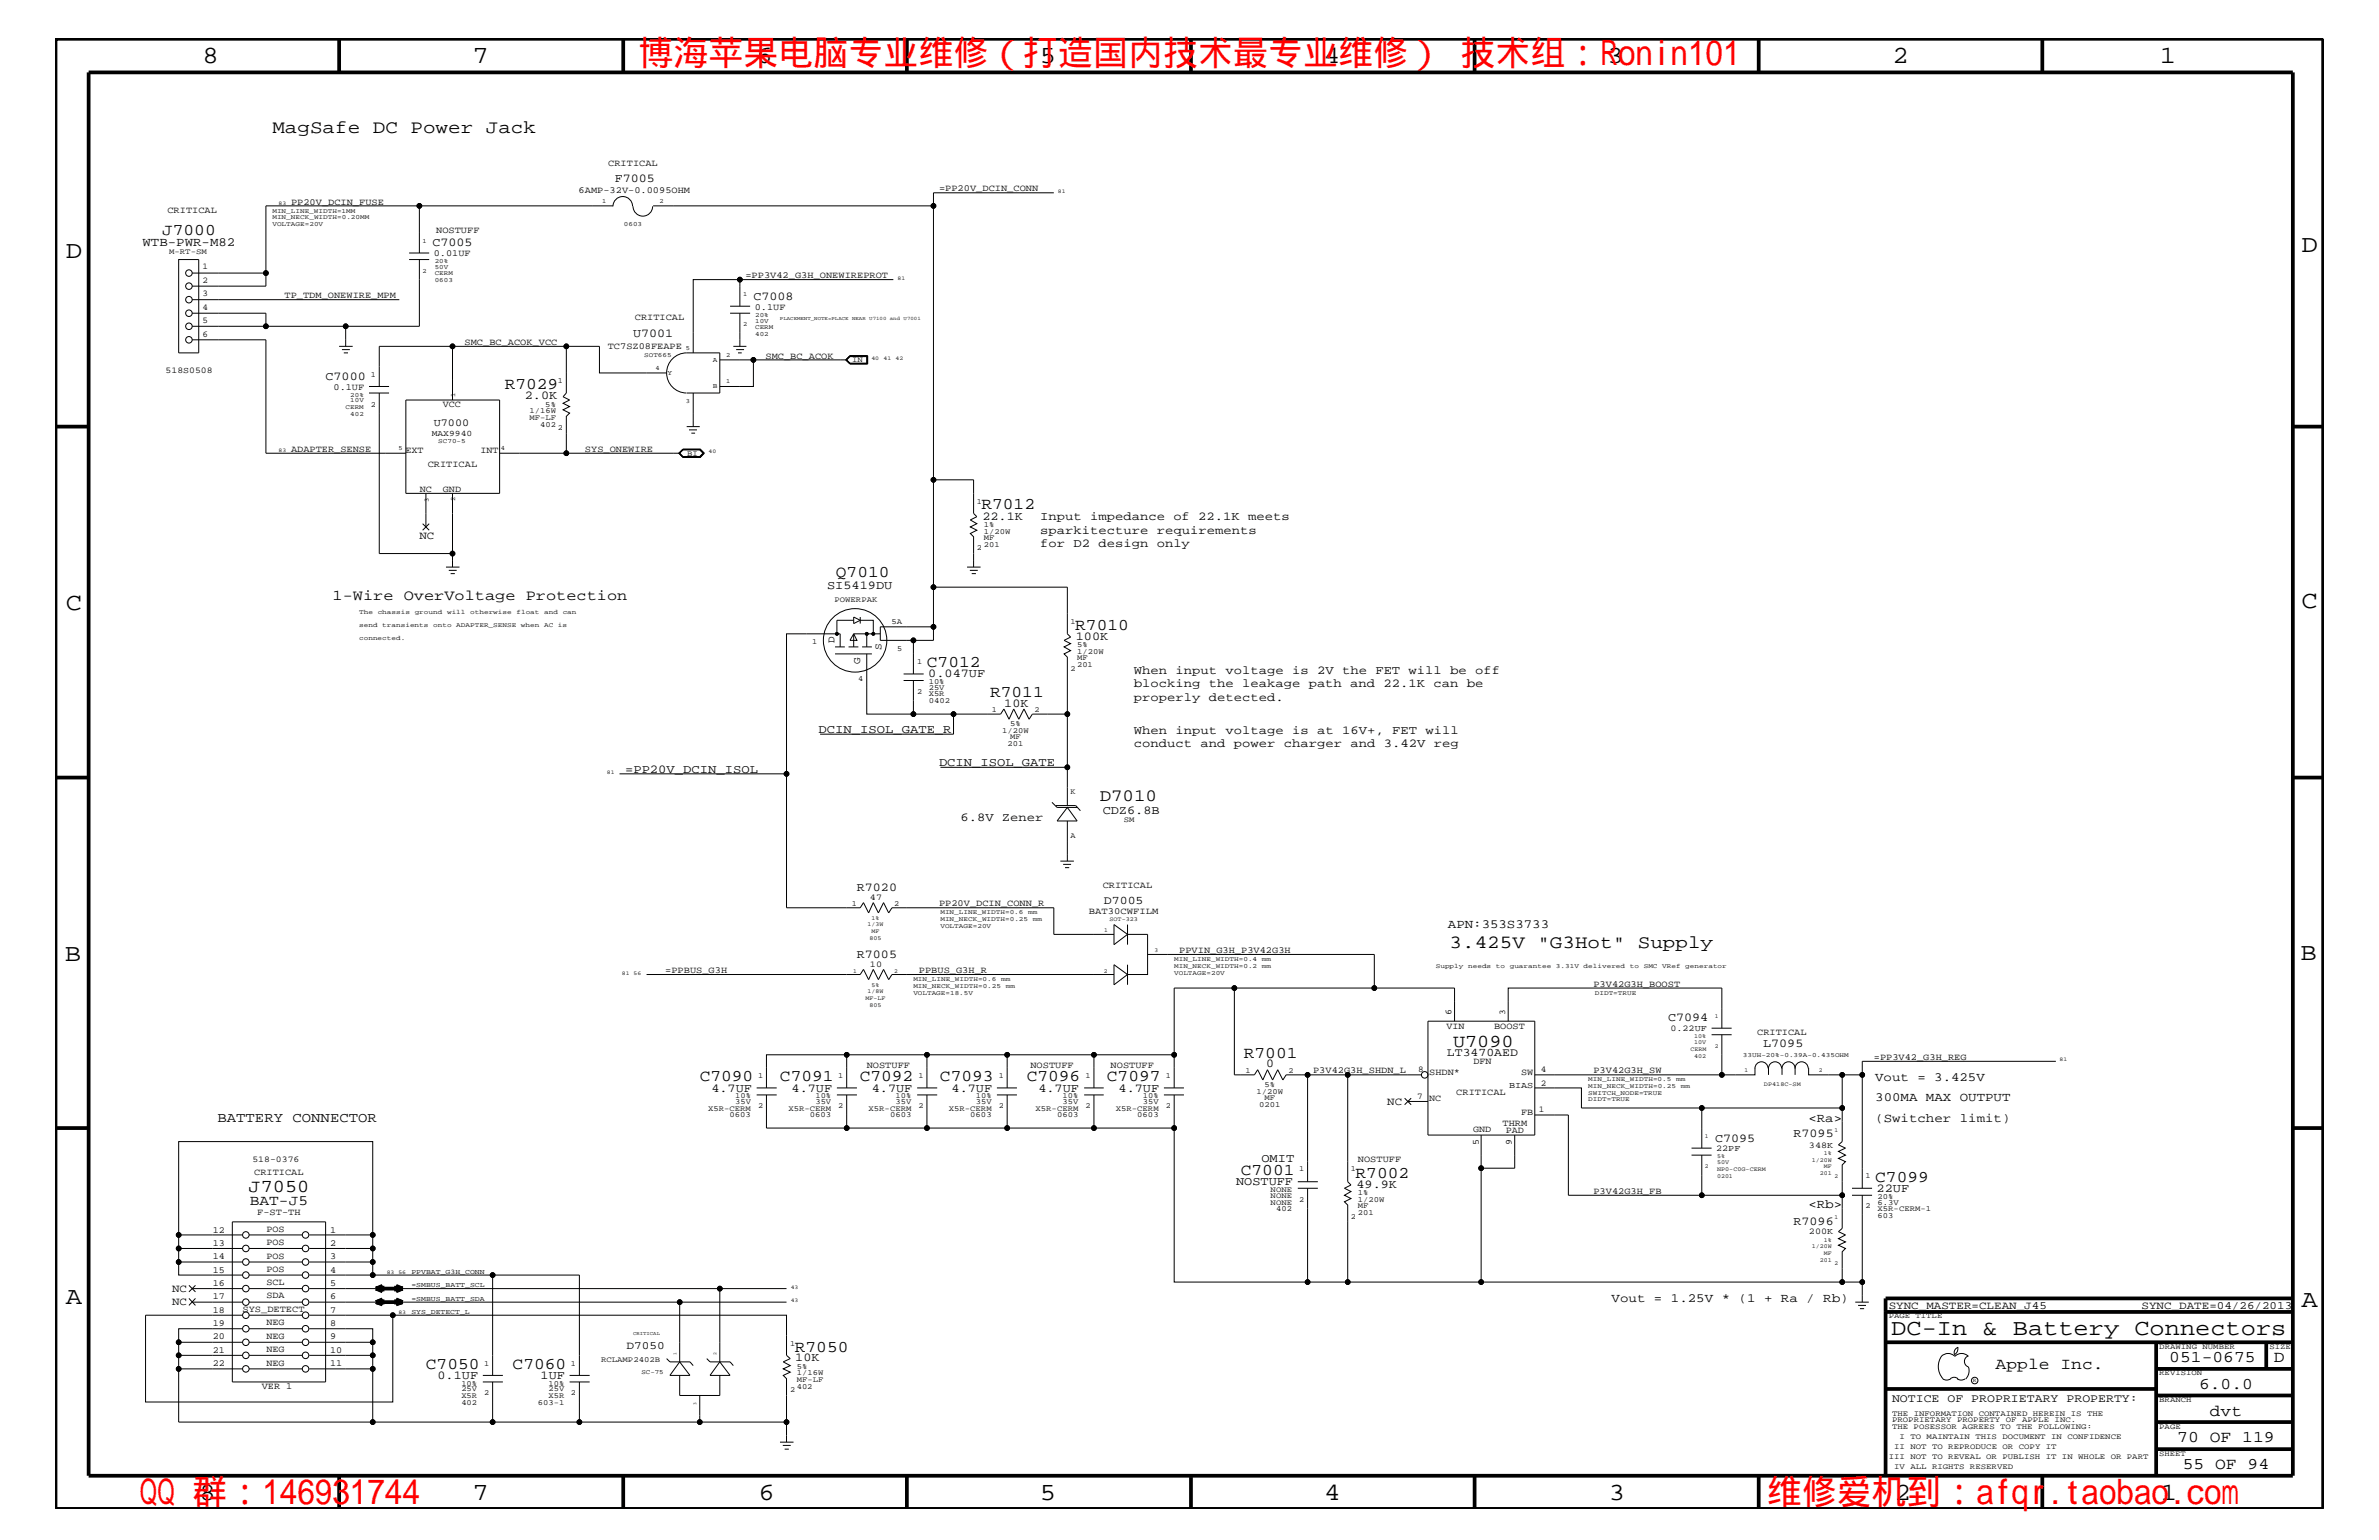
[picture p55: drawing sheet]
<svg xmlns="http://www.w3.org/2000/svg" width="432mm" height="279mm" viewBox="0 0 432 279" stroke-linecap="round" stroke-linejoin="round" font-family="sans-serif">
<defs><g id="words">
<g font-size="6.3" fill="#f00">
<text x="115.9" y="11.9">博海苹果电脑专业维修（打造国内技术最专业维修） 技术组：Ronin101</text>
<text x="25.4" y="272.9">QQ 群：146931744</text>
<text x="320.7" y="272.9">维修爱机到：afqr.taobao.com</text>
</g>
<g font-size="4.5">
<text x="36.7" y="11.5">8</text>
<text x="85.8" y="11.5">7</text>
<text x="137.3" y="11.5">6</text>
<text x="188.7" y="11.5">5</text>
<text x="240.3" y="11.5">4</text>
<text x="291.8" y="11.5">3</text>
<text x="343.5" y="11.5">2</text>
<text x="392" y="11.5">1</text>
<text x="11.9" y="46.8">D</text>
<text x="417.7" y="45.7">D</text>
<text x="11.9" y="110.6">C</text>
<text x="417.7" y="110.3">C</text>
<text x="11.8" y="174.3">B</text>
<text x="417.6" y="174.2">B</text>
<text x="11.9" y="236.7">A</text>
<text x="417.7" y="237.1">A</text>
<text x="36.2" y="272.1">8</text>
<text x="85.8" y="272.1">7</text>
<text x="137.7" y="272.1">6</text>
<text x="188.7" y="272.1">5</text>
<text x="240.4" y="272.1">4</text>
<text x="292" y="272.1">3</text>
<text x="343.9" y="272.1">2</text>
<text x="392.2" y="272.1">1</text>
</g>
<text font-size="4.1" x="343.3" y="242.3">DC-In &amp; Battery Connectors</text>
<g font-size="3.4">
<text x="49.4" y="24.1">MagSafe DC Power Jack</text>
<text x="263.1" y="172">3.425V &quot;G3Hot&quot; Supply</text>
</g>
<g font-size="3.3">
<text x="263.7" y="189.9">U7090</text>
<text x="45.1" y="216.2">J7050</text>
</g>
<text font-size="3.1" x="199.6" y="145.4">D7010</text>
<g font-size="3">
<text x="29.4" y="42.7">J7000</text>
<text x="91.6" y="70.6">R7029</text>
<text x="178.1" y="92.4">R7012</text>
<text x="151.7" y="104.7">Q7010</text>
<text x="195.2" y="114.2">R7010</text>
<text x="168.2" y="121">C7012</text>
<text x="179.7" y="126.5">R7011</text>
<text x="225.8" y="192">R7001</text>
<text x="127" y="196.2">C7090</text>
<text x="141.6" y="196.2">C7091</text>
<text x="156" y="196.2">C7092</text>
<text x="170.6" y="196.2">C7093</text>
<text x="186.4" y="196.2">C7096</text>
<text x="200.9" y="196.2">C7097</text>
<text x="225.2" y="213.2">C7001</text>
<text x="246" y="213.6">R7002</text>
<text x="340.4" y="214.4">C7099</text>
<text x="144.3" y="245.2">R7050</text>
<text x="77.3" y="248.4">C7050</text>
<text x="93" y="248.4">C7060</text>
<text x="362.2" y="248.4">Apple Inc.</text>
<text x="393.7" y="247.1">051-0675</text>
<text x="399.2" y="252">6.0.0</text>
<text x="412.7" y="247.1">D</text>
<text x="401.1" y="256.8">dvt</text>
<text x="395.2" y="261.6">70 OF 119</text>
<text x="396.2" y="266.6">55 OF 94</text>
</g>
<text font-size="2.7" x="60.4" y="108.9">1-Wire OverVoltage Protection</text>
<text font-size="2.6" x="45.3" y="218.6">BAT-J5</text>
<text font-size="2.5" x="39.5" y="203.5">BATTERY CONNECTOR</text>
<g font-size="2.3">
<text x="25.9" y="44.6">WTB-PWR-M82</text>
<text x="262.8" y="168.3">APN:353S3733</text>
<text x="340.4" y="196.2">Vout = 3.425V</text>
<text x="328.3" y="203.5">&lt;Ra&gt;</text>
<text x="340.4" y="199.8">300MA MAX OUTPUT</text>
<text x="340.4" y="203.5">(Switcher limit)</text>
<text x="328.3" y="219.2">&lt;Rb&gt;</text>
<text x="292.5" y="236.2">Vout = 1.25V * (1 + Ra / Rb)</text>
</g>
<g font-size="2.2">
<text x="111.6" y="33">F7005</text>
<text x="78.5" y="44.6">C7005</text>
<text x="136.7" y="54.4">C7008</text>
<text x="114.9" y="61.1">U7001</text>
<text x="59.1" y="68.9">C7000</text>
<text x="95.2" y="72.4">2.0K</text>
<text x="178.3" y="94.3">22.1K</text>
<text x="188.8" y="94.3">Input impedance of 22.1K meets</text>
<text x="188.8" y="99.3">for D2 design only</text>
<text x="188.8" y="96.8">sparkitecture requirements</text>
<text x="150.1" y="106.9">SI5419DU</text>
<text x="195.2" y="116.1">100K</text>
<text x="168.5" y="122.9">0.047UF</text>
<text x="205.8" y="122.3">When input voltage is 2V the FET will be off</text>
<text x="205.8" y="124.7">blocking the leakage path and 22.1K can be</text>
<text x="182.3" y="128.2">10K</text>
<text x="205.8" y="127.1">properly detected.</text>
<text x="148.6" y="133">DCIN_ISOL_GATE_R</text>
<text x="205.8" y="133.2">When input voltage is at 16V+, FET will</text>
<text x="205.8" y="135.6">conduct and power charger and 3.42V reg</text>
<text x="113.5" y="140.2">=PP20V_DCIN_ISOL</text>
<text x="170.4" y="139">DCIN_ISOL_GATE</text>
<text x="174.3" y="149">6.8V Zener</text>
<text x="200.2" y="147.7">CDZ6.8B</text>
<text x="155.5" y="161.7">R7020</text>
<text x="155.5" y="173.8">R7005</text>
<text x="302.8" y="185.3">C7094</text>
<text x="320" y="190">L7095</text>
<text x="229.8" y="193.7">0</text>
<text x="129.1" y="198.1">4.7UF</text>
<text x="143.7" y="198.1">4.7UF</text>
<text x="158.2" y="198.1">4.7UF</text>
<text x="172.7" y="198.1">4.7UF</text>
<text x="188.5" y="198.1">4.7UF</text>
<text x="203" y="198.1">4.7UF</text>
<text x="311.3" y="207.1">C7095</text>
<text x="325.5" y="206.4">R7095</text>
<text x="224.4" y="215">NOSTUFF</text>
<text x="228.9" y="210.8">OMIT</text>
<text x="246.2" y="215.5">49.9K</text>
<text x="340.6" y="216.2">22UF</text>
<text x="325.5" y="222.2">R7096</text>
<text x="79.4" y="250.1">0.1UF</text>
<text x="98.1" y="250.1">1UF</text>
<text x="144.4" y="247">10K</text>
</g>
<g font-size="2.1">
<text x="200.4" y="163.9">D7005</text>
<text x="262.6" y="191.6">LT3470AED</text>
<text x="343.4" y="254.4">NOTICE OF PROPRIETARY PROPERTY:</text>
</g>
<g font-size="2">
<text x="76.1" y="97.7">NC</text>
<text x="251.8" y="200.4">NC</text>
<text x="31.2" y="234.4">NC</text>
<text x="31.2" y="236.8">NC</text>
<text x="342.8" y="237.4">SYNC_MASTER=CLEAN_J45</text>
<text x="388.7" y="237.4">SYNC_DATE=04/26/2013</text>
<text x="113.7" y="244.7">D7050</text>
</g>
<g font-size="1.9">
<text x="78.7" y="77.3">U7000</text>
<text x="151.5" y="116.7" transform="rotate(-90 151.5 116.7)">D</text>
<text x="160" y="117.9" transform="rotate(-90 160 117.9)">S</text>
<text x="156.1" y="120.4" transform="rotate(-90 156.1 120.4)">G</text>
</g>
<g font-size="1.7">
<text x="105" y="35">6AMP-32V-0.0095OHM</text>
<text x="110.4" y="30.2">CRITICAL</text>
<text x="170.4" y="34.7">=PP20V_DCIN_CONN</text>
<text x="30.4" y="38.6">CRITICAL</text>
<text x="52.8" y="37.2">PP20V_DCIN_FUSE</text>
<text x="78.7" y="46.5">0.01UF</text>
<text x="79.2" y="42.3">NOSTUFF</text>
<text x="135.3" y="50.5">=PP3V42_G3H_ONEWIREPROT</text>
<text x="51.6" y="54.1">TP_TDM_ONEWIRE_MPM</text>
<text x="115.2" y="58">CRITICAL</text>
<text x="137" y="56.2">0.1UF</text>
<text x="84.3" y="62.6">SMC_BC_ACOK_VCC</text>
<text x="110.3" y="63.4">TC7SZ08FEAPE</text>
<text x="138.9" y="65.1">SMC_BC_ACOK</text>
<text x="60.5" y="70.7">0.1UF</text>
<text x="80.3" y="73.8">VCC</text>
<text x="52.8" y="82">ADAPTER_SENSE</text>
<text x="73.6" y="82.2">EXT</text>
<text x="87.2" y="82.2">INT</text>
<text x="106.2" y="82">SYS_ONEWIRE</text>
<text x="76.2" y="89.3">NC</text>
<text x="77.6" y="84.7">CRITICAL</text>
<text x="80.4" y="89.4">GND</text>
<text x="200.2" y="161.1">CRITICAL</text>
<text x="170.4" y="164.5">PP20V_DCIN_CONN_R</text>
<text x="197.7" y="165.8">BAT30CWFILM</text>
<text x="214" y="172.9">PPVIN_G3H_P3V42G3H</text>
<text x="120.7" y="176.6">=PPBUS_G3H</text>
<text x="166.8" y="176.6">PPBUS_G3H_R</text>
<text x="289.2" y="179">P3V42G3H_BOOST</text>
<text x="263.5" y="184.2" transform="rotate(-90 263.5 184.2)">6</text>
<text x="262.6" y="186.7">VIN</text>
<text x="271.2" y="186.7">BOOST</text>
<text x="318.9" y="187.7">CRITICAL</text>
<text x="157.3" y="193.7">NOSTUFF</text>
<text x="187" y="193.7">NOSTUFF</text>
<text x="201.6" y="193.7">NOSTUFF</text>
<text x="238.3" y="194.8">P3V42G3H_SHDN_L</text>
<text x="259.4" y="195">SHDN*</text>
<text x="267.4" y="193.1">DFN</text>
<text x="276.1" y="195">SW</text>
<text x="289.2" y="194.8">P3V42G3H_SW</text>
<text x="340.1" y="192.3">=PP3V42_G3H_REG</text>
<text x="259.4" y="199.8">NC</text>
<text x="264.3" y="198.7">CRITICAL</text>
<text x="276.1" y="202.3">FB</text>
<text x="267.4" y="205.4">GND</text>
<text x="268.4" y="207.7" transform="rotate(-90 268.4 207.7)">5</text>
<text x="272.7" y="204.3">THRM</text>
<text x="273.3" y="205.5">PAD</text>
<text x="274.4" y="207.7" transform="rotate(-90 274.4 207.7)">9</text>
<text x="46.1" y="213.2">CRITICAL</text>
<text x="246.5" y="210.8">NOSTUFF</text>
<text x="46.7" y="220.4">F-ST-TH</text>
<text x="289.2" y="216.6">P3V42G3H_FB</text>
<text x="38.6" y="223.6">12</text>
<text x="38.6" y="226">13</text>
<text x="48.3" y="225.9">POS</text>
<text x="48.3" y="223.5">POS</text>
<text x="59.9" y="223.6">1</text>
<text x="59.9" y="226">2</text>
<text x="38.6" y="228.5">14</text>
<text x="38.6" y="230.9">15</text>
<text x="38.6" y="233.3">16</text>
<text x="48.3" y="228.4">POS</text>
<text x="48.3" y="230.7">POS</text>
<text x="48.3" y="233.2">SCL</text>
<text x="59.9" y="228.5">3</text>
<text x="59.9" y="230.9">4</text>
<text x="59.9" y="233.3">5</text>
<text x="38.6" y="235.7">17</text>
<text x="38.6" y="238.2">18</text>
<text x="44" y="238">SYS_DETECT</text>
<text x="48.3" y="235.6">SDA</text>
<text x="59.9" y="235.7">6</text>
<text x="59.9" y="238.2">7</text>
<text x="38.6" y="245.4">21</text>
<text x="38.6" y="240.6">19</text>
<text x="38.6" y="243">20</text>
<text x="48.3" y="240.5">NEG</text>
<text x="48.3" y="242.9">NEG</text>
<text x="48.3" y="245.3">NEG</text>
<text x="59.9" y="245.4">10</text>
<text x="59.9" y="240.6">8</text>
<text x="59.9" y="243">9</text>
<text x="38.6" y="247.8">22</text>
<text x="47.5" y="252">VER 1</text>
<text x="48.3" y="247.8">NEG</text>
<text x="59.9" y="247.8">11</text>
</g>
<g font-size="1.6">
<text x="36.7" y="48.9">1</text>
<text x="36.7" y="51.3">2</text>
<text x="36.7" y="53.8">3</text>
<text x="36.7" y="56.2">4</text>
<text x="36.7" y="58.6">5</text>
<text x="36.7" y="61.1">6</text>
<text x="30.1" y="67.7">518S0508</text>
<text x="157.9" y="163.4">47</text>
<text x="157.9" y="175.5">10</text>
<text x="273.2" y="184.2" transform="rotate(-90 273.2 184.2)">3</text>
<text x="303.2" y="187.1">0.22UF</text>
<text x="257.4" y="194.5">8</text>
<text x="273.9" y="197.4">BIAS</text>
<text x="279.7" y="197">2</text>
<text x="279.7" y="194.5">4</text>
<text x="257.2" y="199.3">7</text>
<text x="279.3" y="201.8">1</text>
<text x="311.5" y="208.9">22PF</text>
<text x="328.3" y="208.2">348K</text>
<text x="45.8" y="210.8">518-0376</text>
<text x="328.3" y="224">200K</text>
</g>
<text font-size="1.5" x="78.4" y="79">MAX9940</text>
<g font-size="1.4">
<text x="30.7" y="46">M-RT-SM</text>
<text x="154.7" y="65.6">IN</text>
<text x="67.3" y="68.4">1</text>
<text x="101.3" y="69.5">1</text>
<text x="67.3" y="73.8">2</text>
<text x="96.1" y="75">1/16W</text>
<text x="96.1" y="76.2">MF-LF</text>
<text x="98" y="77.4">402</text>
<text x="99" y="73.8">5%</text>
<text x="101.3" y="78">2</text>
<text x="124.7" y="82.7">BI</text>
<text x="177.3" y="91.4">1</text>
<text x="178.6" y="95.6">1%</text>
<text x="177.3" y="99.9">2</text>
<text x="178.6" y="98">MF</text>
<text x="178.6" y="96.8">1/20W</text>
<text x="178.6" y="99.3">201</text>
<text x="151.5" y="109.2">POWERPAK</text>
<text x="161.8" y="113.1">5A</text>
<text x="194.3" y="113.1">1</text>
<text x="147.4" y="116.8">1</text>
<text x="162.8" y="118.1">5</text>
<text x="195.5" y="119.8">MF</text>
<text x="195.5" y="118.6">1/20W</text>
<text x="195.5" y="117.4">5%</text>
<text x="155.8" y="123.5">4</text>
<text x="166.5" y="120.4">1</text>
<text x="166.5" y="125.9">2</text>
<text x="168.6" y="124.1">10%</text>
<text x="168.6" y="125.2">25V</text>
<text x="194.3" y="121.7">2</text>
<text x="195.5" y="121">201</text>
<text x="168.6" y="126.4">X5R</text>
<text x="168.6" y="127.6">0402</text>
<text x="180" y="129.1">1</text>
<text x="183.3" y="131.7">5%</text>
<text x="187.8" y="129.1">2</text>
<text x="181.9" y="133">1/20W</text>
<text x="182.9" y="135.3">201</text>
<text x="183.3" y="134.1">MF</text>
<text x="194.3" y="144">K</text>
<text x="204" y="149.2">SM</text>
<text x="194.3" y="152">A</text>
<text x="154.6" y="164.4">1</text>
<text x="162.3" y="164.4">2</text>
<text x="137.6" y="195.6">1</text>
<text x="152.1" y="195.6">1</text>
<text x="166.7" y="195.6">1</text>
<text x="181.3" y="195.6">1</text>
<text x="197" y="195.6">1</text>
<text x="211.6" y="195.6">1</text>
<text x="226.1" y="194.7">1</text>
<text x="229.5" y="197.2">5%</text>
<text x="233.8" y="194.7">2</text>
<text x="128.5" y="201.5">X5R-CERM</text>
<text x="132.4" y="202.7">0603</text>
<text x="133.4" y="199.2">10%</text>
<text x="133.4" y="200.3">35V</text>
<text x="137.6" y="201">2</text>
<text x="143.1" y="201.5">X5R-CERM</text>
<text x="147" y="202.7">0603</text>
<text x="148" y="199.2">10%</text>
<text x="148" y="200.3">35V</text>
<text x="152.1" y="201">2</text>
<text x="157.6" y="201.5">X5R-CERM</text>
<text x="161.5" y="202.7">0603</text>
<text x="162.6" y="200.3">35V</text>
<text x="162.6" y="199.2">10%</text>
<text x="166.7" y="201">2</text>
<text x="172.2" y="201.5">X5R-CERM</text>
<text x="176.1" y="202.7">0603</text>
<text x="177.1" y="199.2">10%</text>
<text x="177.1" y="200.3">35V</text>
<text x="181.3" y="201">2</text>
<text x="188" y="201.5">X5R-CERM</text>
<text x="191.9" y="202.7">0603</text>
<text x="192.9" y="200.3">35V</text>
<text x="192.9" y="199.2">10%</text>
<text x="197" y="201">2</text>
<text x="202.5" y="201.5">X5R-CERM</text>
<text x="206.4" y="202.7">0603</text>
<text x="207.4" y="199.2">10%</text>
<text x="207.4" y="200.3">35V</text>
<text x="211.6" y="201">2</text>
<text x="228" y="198.4">1/20W</text>
<text x="228.5" y="200.9">0201</text>
<text x="229.5" y="199.6">MF</text>
<text x="235.8" y="212.5">1</text>
<text x="245.2" y="212.5">1</text>
<text x="338.6" y="213.8">1</text>
<text x="230.6" y="216.2">NONE</text>
<text x="230.6" y="218.6">NONE</text>
<text x="230.6" y="217.3">NONE</text>
<text x="231.6" y="219.7">402</text>
<text x="235.8" y="218">2</text>
<text x="245.2" y="221.1">2</text>
<text x="246.5" y="216.9">1%</text>
<text x="246.5" y="219.2">MF</text>
<text x="246.5" y="218">1/20W</text>
<text x="246.5" y="220.4">201</text>
<text x="338.6" y="219.2">2</text>
<text x="340.8" y="218.6">6.3V</text>
<text x="340.8" y="219.7">X5R-CERM-1</text>
<text x="340.8" y="217.5">20%</text>
<text x="340.8" y="220.9">603</text>
<text x="342.8" y="239.2">PAGE TITLE</text>
<text x="143.4" y="244.1">1</text>
<text x="391.9" y="244.7">DRAWING NUMBER</text>
<text x="411.9" y="244.7">SIZE</text>
<text x="83.7" y="251.4">10%</text>
<text x="87.9" y="247.8">1</text>
<text x="99.6" y="251.4">10%</text>
<text x="103.6" y="247.8">1</text>
<text x="109.1" y="247.1">RCLAMP2402B</text>
<text x="144.6" y="250.7">MF-LF</text>
<text x="144.6" y="249.5">1/16W</text>
<text x="144.6" y="248.4">5%</text>
<text x="144.6" y="252">402</text>
<text x="391.9" y="249.5">REVISION</text>
<text x="83.7" y="252.4">25V</text>
<text x="83.7" y="253.7">X5R</text>
<text x="83.7" y="254.9">402</text>
<text x="87.9" y="253.2">2</text>
<text x="97.6" y="254.9">603-1</text>
<text x="99.6" y="252.4">25V</text>
<text x="99.6" y="253.7">X5R</text>
<text x="103.6" y="253.2">2</text>
<text x="143.4" y="252.6">2</text>
<text x="343.4" y="256.8">THE INFORMATION CONTAINED HEREIN IS THE</text>
<text x="391.9" y="254.4">BRANCH</text>
<text x="343.4" y="258">PROPRIETARY PROPERTY OF APPLE INC.</text>
<text x="343.4" y="259.3">THE POSESSOR AGREES TO THE FOLLOWING:</text>
<text x="343.8" y="262.9">II NOT TO REPRODUCE OR COPY IT</text>
<text x="344.8" y="261.1">I TO MAINTAIN THIS DOCUMENT IN CONFIDENCE</text>
<text x="391.9" y="259.3">PAGE</text>
<text x="342.8" y="264.7">III NOT TO REVEAL OR PUBLISH IT IN WHOLE OR PART</text>
<text x="343.8" y="266.6">IV ALL RIGHTS RESERVED</text>
<text x="391.9" y="264.1">SHEET</text>
</g>
<g font-size="1.3">
<text x="129.4" y="65.6">A</text>
<text x="121.2" y="68.1">Y</text>
<text x="129.4" y="70.4">B</text>
<text x="74.7" y="231.1">PPVBAT_G3H_CONN</text>
<text x="74.7" y="233.5">=SMBUS_BATT_SCL</text>
<text x="74.7" y="238.4">SYS_DETECT_L</text>
<text x="74.7" y="236">=SMBUS_BATT_SDA</text>
</g>
<g font-size="1.2">
<text x="49.4" y="41">VOLTAGE=20V</text>
<text x="49.4" y="38.6">MIN_LINE_WIDTH=1MM</text>
<text x="49.4" y="39.8">MIN_NECK_WIDTH=0.20MM</text>
<text x="109.3" y="36.8">1</text>
<text x="113.2" y="41">0603</text>
<text x="119.7" y="36.8">2</text>
<text x="76.7" y="44.1">1</text>
<text x="78.9" y="47.7">20%</text>
<text x="76.7" y="49.6">2</text>
<text x="78.9" y="48.8">50V</text>
<text x="78.9" y="50">CERM</text>
<text x="78.9" y="51.3">0603</text>
<text x="134.9" y="53.8">1</text>
<text x="134.9" y="59.2">2</text>
<text x="137.1" y="58.5">10V</text>
<text x="137.1" y="57.4">20%</text>
<text x="137.1" y="59.7">CERM</text>
<text x="116.9" y="64.8">SOT665</text>
<text x="124.5" y="63.4">5</text>
<text x="131.8" y="64.7">2</text>
<text x="137.1" y="60.9">402</text>
<text x="63.6" y="72">20%</text>
<text x="82.6" y="72" transform="rotate(-90 82.6 72)">1</text>
<text x="119" y="67.1">4</text>
<text x="131.8" y="69.5">1</text>
<text x="62.7" y="74.3">CERM</text>
<text x="63.6" y="75.5">402</text>
<text x="63.6" y="73">10V</text>
<text x="124.5" y="73.2">3</text>
<text x="72.3" y="81.7">5</text>
<text x="79.5" y="80.5">SC70-5</text>
<text x="90.9" y="81.7">4</text>
<text x="77.8" y="91" transform="rotate(-90 77.8 91)">3</text>
<text x="82.6" y="91" transform="rotate(-90 82.6 91)">2</text>
<text x="65.2" y="113.7">send</text>
<text x="65.2" y="111.4">The</text>
<text x="68.6" y="111.4">chassis</text>
<text x="69.4" y="113.7">transients</text>
<text x="75.3" y="111.4">ground</text>
<text x="78.6" y="113.7">onto</text>
<text x="81.1" y="111.4">will</text>
<text x="82.8" y="113.7">ADAPTER_SENSE</text>
<text x="85.3" y="111.4">otherwise</text>
<text x="93.7" y="111.4">float</text>
<text x="94.6" y="113.7">when</text>
<text x="98.8" y="113.7">AC</text>
<text x="98.8" y="111.4">and</text>
<text x="101.3" y="113.7">is</text>
<text x="102.1" y="111.4">can</text>
<text x="65.2" y="116.2">connected.</text>
<text x="170.7" y="165.9">MIN_LINE_WIDTH=0.6</text>
<text x="170.7" y="167.1">MIN_NECK_WIDTH=0.25</text>
<text x="186.6" y="165.9">mm</text>
<text x="187.5" y="167.1">mm</text>
<text x="170.7" y="168.3">VOLTAGE=20V</text>
<text x="165.8" y="178">MIN_LINE_WIDTH=0.6</text>
<text x="165.8" y="179.3">MIN_NECK_WIDTH=0.25</text>
<text x="181.7" y="178">mm</text>
<text x="182.6" y="179.3">mm</text>
<text x="213.1" y="175.6">MIN_NECK_WIDTH=0.2</text>
<text x="213.1" y="174.4">MIN_LINE_WIDTH=0.4</text>
<text x="213.1" y="176.8">VOLTAGE=20V</text>
<text x="229" y="175.6">mm</text>
<text x="229" y="174.4">mm</text>
<text x="260.6" y="175.6">Supply</text>
<text x="266.5" y="175.6">needs</text>
<text x="271.5" y="175.6">to</text>
<text x="274" y="175.6">guarantee</text>
<text x="282.4" y="175.6">3.31V delivered</text>
<text x="295.8" y="175.6">to</text>
<text x="298.3" y="175.6">SMC</text>
<text x="301.7" y="175.6">VRef</text>
<text x="305.9" y="175.6">generator</text>
<text x="165.8" y="180.5">VOLTAGE=18.5V</text>
<text x="289.5" y="180.5">DIDT=TRUE</text>
<text x="316.4" y="191.7">33UH-20%-0.39A-0.435OHM</text>
<text x="288.3" y="197.4">MIN_NECK_WIDTH=0.25</text>
<text x="288.3" y="196.2">MIN_LINE_WIDTH=0.5</text>
<text x="304.2" y="196.2">mm</text>
<text x="305.1" y="197.4">mm</text>
<text x="288.3" y="199.8">DIDT=TRUE</text>
<text x="288.3" y="198.7">SWITCH_NODE=TRUE</text>
<text x="116.4" y="249.4">SC-75</text>
</g>
<g font-size="1.1">
<text x="158.2" y="166.9">1%</text>
<text x="201.4" y="167.1">SOT-323</text>
<text x="157.5" y="168.1">1/3W</text>
<text x="157.8" y="170.5">805</text>
<text x="158.2" y="169.3">MF</text>
<text x="200.4" y="169">1</text>
<text x="209.6" y="172.7">3</text>
<text x="154.9" y="176.5">1</text>
<text x="158.2" y="179">5%</text>
<text x="162.3" y="176.5">2</text>
<text x="200.3" y="176.5">2</text>
<text x="157.1" y="181.4">MF-LF</text>
<text x="157.5" y="180.2">1/8W</text>
<text x="157.8" y="182.7">805</text>
<text x="311.2" y="184.7">1</text>
<text x="306.8" y="190.6">CERM</text>
<text x="307.5" y="189.4">10V</text>
<text x="307.5" y="188.3">10%</text>
<text x="307.5" y="191.9">402</text>
<text x="311.2" y="190.2">2</text>
<text x="316.7" y="194.4">1</text>
<text x="320.2" y="197">DP418C-SM</text>
<text x="330.1" y="194.4">2</text>
<text x="309.5" y="206.5">1</text>
<text x="331" y="209.6">1%</text>
<text x="333" y="205.3">1</text>
<text x="309.5" y="211.9">2</text>
<text x="311.7" y="211.3">50V</text>
<text x="311.7" y="213.6">0201</text>
<text x="311.7" y="212.5">NP0-C0G-CERM</text>
<text x="311.7" y="210.2">5%</text>
<text x="328.8" y="210.8">1/20W</text>
<text x="330.3" y="213.2">201</text>
<text x="331" y="211.9">MF</text>
<text x="333" y="213.8">2</text>
<text x="333" y="221.1">1</text>
<text x="328.8" y="226.5">1/20W</text>
<text x="331" y="227.7">MF</text>
<text x="331" y="225.3">1%</text>
<text x="330.3" y="229">201</text>
<text x="333" y="229.6">2</text>
</g>
<g font-size="1">
<text x="192" y="35">81</text>
<text x="50.5" y="37.2">83</text>
<text x="162.9" y="50.7">81</text>
<text x="158.2" y="65.3">40</text>
<text x="160.4" y="65.3">41</text>
<text x="162.6" y="65.3">42</text>
<text x="50.5" y="82">83</text>
<text x="128.6" y="82.2">40</text>
<text x="110.2" y="140.4">81</text>
<text x="112.9" y="176.8">81 56</text>
<text x="373.8" y="192.6">81</text>
<text x="70.2" y="231.1">83 56</text>
<text x="143.5" y="233.8">43</text>
<text x="72.3" y="238.4">83</text>
<text x="143.5" y="236.2">43</text>
<text x="358.1" y="250.7">R</text>
</g>
<g font-size=".9">
<text x="141.6" y="58">PLACEMENT_NOTE=PLACE NEAR U7100 and U7001</text>
<text x="114.9" y="242.3">CRITICAL</text>
</g>
<g font-size=".8">
<text x="122.8" y="245.9" transform="rotate(-90 122.8 245.9)">1</text>
<text x="130" y="245.9" transform="rotate(-90 130 245.9)">2</text>
<text x="126.4" y="254.9" transform="rotate(-90 126.4 254.9)">3</text>
</g>
</g></defs>
<g fill="none" stroke="#000" stroke-width=".18">
<path d="M76.1 37.4v8.5M111.3 37.4a1.78 1.78 0 0 1 1.7-1.7 1.78 1.78 0 0 1 1.8 1.7M111.3 37.4h-63v14.5h-13.4M114.9 37.4a1.78 1.78 0 0 0 1.8 1.8 1.78 1.78 0 0 0 1.8-1.8M169.4 37.4v49.7h7.3v6.1l.6 .5-1.2 .6 1.2 .7-1.2 .6 1.2 .6-1.2 .6 .6 .6v5.5M191.3 35h-21.9v2.4h-50.9M32.4 47.1h3.7v16.9h-3.7zM34.9 59.2h27.8v3.6M34.9 54.4h37.6M34.9 49.5h13.4M34.9 56.8h13.4v2.4M74.3 47.1h3.6"/>
<path d="M74.3 45.9h3.6M76.1 47.1v12.1h-13.4M132.5 56.8h3.7M132.5 55.6h3.7M134.3 50.7v4.9M134.3 56.8v6M162.1 50.7h-36.3v13.3M34.9 61.7h13.4v20.5h25.4M61.6 62.8h2.4M62.1 63.4h1.4M62.4 64h.8M67 70.1h3.6"/>
<path d="M67 71.3h3.6M68.8 71.3v29.1h13.3M73.7 72.6h17v16.9h-17zM82.1 62.8v9.8M102.8 62.8h-34v7.3M121 67.7h-12.2v-4.9h-6v8.5l-.6 .7 1.2 .6-1.2 .6 1.2 .6-1.2 .6 1.2 .5-.6 .6v6.7h20.6M124.6 71.3a3.6 3.6 0 0 1-3.6-3.7 3.6 3.6 0 0 1 3.6-3.6h6v7.3h-6M124.6 77.4h2.4M125.1 78h1.4M125.5 78.6h.7M125.8 71.3v6.1M130.6 65.3h6.1"/>
<path d="M133.1 62.8h2.4M133.6 63.4h1.5M134 64h.6M153.5 65.3l.8 .7M153.7 65.3h-17v4.8h-6.1M154.3 64.7h3v1.2h-3l-.6-.6zM154.3 64.5h3.2v1.6h-3.2l-.8-.8zM157.4 64.6h-3.1l-.7 .7 .7 .7M157.4 64.5v1.5h-3.1M76.7 95l1.2 1.2M77.3 89.5v6.1M77.9 95l-1.2 1.2"/>
<path d="M82.1 89.5v13.4M90.7 82.2h12.1M123.2 82.2l.8-.7h3.1l.8 .7-.8 .8h-3.1zM123.3 82.2l.7-.6h3l.7 .6-.7 .7h-3zM123.4 82.2l.6-.6h3l.6 .6-.6 .6h-3zM124 81.6h3.1l.7 .6-.7 .8h-3.1M124 81.6l-.7 .6 .7 .8M169.4 87.1v19.4M80.9 102.9h2.5M81.5 103.5h1.4M81.8 104.1h.8M151.6 117.4h1.7"/>
<path d="M151.6 118.6h6.7M152.5 117.4v-2.4h-9.7v49.7h13.3l.6-.9 1 1.8 .8-1.8 .9 1.8 1-1.8 .9 1.8 .6-.9h29.4v4.8h10.9M154 117.4h1.8M154.9 115l.6 1.2h-1.2zM154.9 112.5h-3v2.5M154.9 115v2.4M154.9 115h4.9M156.1 112.5l-1.2-.6v1.2l1.2-.6h2.4v2.5M156.1 111.9v1.2M156.5 117.4h1.8M157.3 118.6v11h8.5M157.3 115v2.4"/>
<path d="M165.8 116.2v6.1M169.4 106.5v7.2h-9.6v2.5h9.6v-2.5M169.4 106.5h24.3v8.5l.6 .6-1.2 .6 1.2 .6-1.2 .6 1.2 .6-1.2 .6 .6 .6v27M175.5 102.9h2.5M176 103.5h1.5M176.4 104.1h.7M164 122.3h3.7M164 123.5h3.7M165.8 123.5v6.1h7.3M170.7 139.2h23M173.1 129.6h8.5l.6-1 .9 1.9 .9-1.9 .9 1.9 1-1.9 .9 1.9 .6-.9h6.3M173.1 129.6v3.6h-24.2"/>
<path d="M112.4 140.4h30.4M190.9 145.6l1 .9h3.6M191.6 146.2h3.7l.8 .9M192.5 156.2h2.4M193 156.8h1.4M193.3 157.4h.8M193.7 146.5l1.8 2.4h-3.6zM193.7 148.9v7.3M117.4 176.8h38.7l.6-.9 1 1.8 .8-1.8 .9 1.8 1-1.8 .9 1.8 .6-.9h40.3M202.2 175l2.5 1.8-2.5 1.9zM204.7 169.5l-2.5-1.8v3.7l2.5-1.9h3.6v7.3h-3.6M204.7 167.7v3.7"/>
<path d="M204.7 175v3.7M208.3 173.2h41.1v6.1M224 179.3h40v6M137.3 197.4h3.7M137.3 198.7h3.7M139.1 197.4v-6h14.6v6M139.1 198.7v6h14.6M151.9 197.4h3.6M151.9 198.7h3.6M153.7 198.7v6h14.5v-6M153.7 191.4h14.5v6M166.5 198.7h3.6"/>
<path d="M166.5 197.4h3.6M168.2 191.4h14.6v6M180.9 198.7h3.7M180.9 197.4h3.7M182.8 198.7v6h15.8v-6M182.8 191.4h15.8v6M196.8 197.4h3.5M196.8 198.7h3.5M198.6 191.4h14.5v6M211.3 198.7h3.6M211.3 197.4h3.6M213.1 198.7v33.9h24.2v-17"/>
<path d="M213.1 191.4v-12.1h10.9v15.7h3.7l.6-.9 .9 1.8 .9-1.8 .9 1.8 .9-1.8 .9 1.8 .6-.9h24.6M237.3 195v19.4M244.6 195v19.4l.6 .6-1.2 .6 1.2 .6-1.2 .7 1.2 .5-1.2 .6 .6 .6v14M254.9 199.2l1.2 1.2M255.5 199.8h3.7M256.1 199.2l-1.2 1.2M259.2 185.3h19.4v20.6h-19.4zM273.7 185.3v-6h38.8v7.2M278.6 197.4h8.4v3.6h21.9M278.6 195h33.9M310.7 186.5h3.6M310.7 187.7h3.6"/>
<path d="M312.5 187.7v7.3h6v-1.3M318.5 193.8a1.19 1.19 0 0 1 1.2-1.2 1.19 1.19 0 0 1 1.2 1.2M321 193.8a1.19 1.19 0 0 1 1.2-1.2 1.19 1.19 0 0 1 1.2 1.2M321 193.7v1.3M323.4 193.7v1.3M323.4 193.8a1.19 1.19 0 0 1 1.2-1.2 1.19 1.19 0 0 1 1.2 1.2 1.19 1.19 0 0 1 1.2-1.2 1.19 1.19 0 0 1 1.2 1.2M325.8 193.7v1.3M328.3 193.7v1.3h9.7M334.4 195v12.1l-.7 .6 1.3 .6-1.3 .6 1.3 .7-1.3 .6 1.3 .6-.6 .6v11.5l-.7 .6 1.3 .6-1.3 .6 1.3 .6-1.3 .6 1.3 .6-.6 .6v5.5h3.6M373.1 192.6h-35.1v23M168.2 204.7h14.6M198.6 204.7h14.5"/>
<path d="M235.6 215.6h3.6M235.6 214.4h3.6M268.8 205.9v26.7M274.9 205.9v6h-6.1M278.6 202.3h6.1v14.6h24.2v-7.3M307 209.6h3.7M307 208.3h3.7M308.9 216.9h25.5M334.4 201h-25.5v7.3M336.1 215.6h3.7M336.1 216.9h3.7M338 216.9v19.3"/>
<path d="M32.4 224.1v2.4h11.5M32.4 226.5v2.5M34.3 233.2l1.2 1.2M34.3 235.6l1.2 1.2M34.9 236.2h9M34.9 233.8h9M35.5 233.2l-1.2 1.2M35.5 235.6l-1.2 1.2M42.2 221.7h16.9v29h-16.9zM43.9 238.6h-17.5v15.8h44.9v-15.8h-15.2M43.9 224.1h-11.5v-17h35.3v17h-11.6M43.9 229h-11.5v2.3h11.5"/>
<path d="M45.2 236.2h9.7M45.2 231.3h9.7M45.2 229h9.7M45.2 226.5h9.7M45.2 238.6h9.7M45.2 224.1h9.7M45.2 233.8h9.7M56.1 226.5h11.6v2.5M56.1 236.2h67.3M56.1 231.3h33.3M56.1 229h11.6M56.1 233.8h74.5"/>
<path d="M67.7 224.1v2.4M67.7 229v2.3M71.3 238.6h71.5v7.3l.6 .6-1.2 .6 1.2 .7-1.2 .6 1.2 .5-1.2 .6 .6 .6v7.9h-15.8v-4.8M142.8 233.8h-12.2v13.3M142.8 236.2h-19.4v10.9M237.3 232.6h97.1M336.7 236.2h2.5M337.2 236.8h1.5M337.6 237.4h.7M32.4 248.4v9.6h57v-7.3M32.4 243.5v2.4M43.9 245.9h-11.5v2.5h11.5"/>
<path d="M43.9 241.1h-11.5v2.4h11.5M45.2 241.1h9.7M45.2 243.5h9.7M45.2 245.9h9.7M45.2 248.4h9.7M56.1 248.4h11.6v9.6M56.1 241.1h11.6v2.4h-11.6M56.1 245.9h11.6M67.7 243.5v4.9M87.6 249.5h3.7M87.6 250.7h3.7M89.4 249.5v-18.2h15.8v18.2"/>
<path d="M89.4 258h15.8M103.4 250.7h3.6M103.4 249.5h3.6M105.2 250.7v7.3h21.8M121 246.5l.6 .6h3.6l.6 .7M123.4 247.1l1.8 2.4h-3.6zM123.4 249.5v3.7h7.2v-3.7M128.3 246.5l.6 .6h3.6l.6 .7M130.6 247.1l1.9 2.4h-3.6zM142.8 258v3.6M352.4 246.1a1.69 1.69 0 0 1 2.4 0M352.4 246a3.3 3.3 0 0 0 .3 4.1"/>
<path d="M352.6 250.2l.7 .2 .7-.2M354 250.2l.7-.3 .7 .3M354.8 246.1a1.69 1.69 0 0 1 2.5 0M355.3 250.2l.7 .2 .7-.2M355.3 244.4l.1 .3a1.18 1.18 0 0 1-.6 1M355.4 244.4a.99 .99 0 0 0-.6 1.4M357.2 246a1.04 1.04 0 0 0-.6 1 1.04 1.04 0 0 0 .6 1M357.3 248l.1 .7a2.11 2.11 0 0 1-.6 1.5M141.6 261.6h2.4M142.1 262.2h1.4M142.4 262.9h.8"/>
<circle cx="76.1" cy="37.4" r=".42"/>
<circle cx="169.4" cy="37.4" r=".42"/>
<circle cx="34.3" cy="59.2" r=".59"/>
<circle cx="34.3" cy="54.4" r=".59"/>
<circle cx="34.3" cy="51.9" r=".59"/>
<circle cx="34.3" cy="56.8" r=".59"/>
<circle cx="34.3" cy="49.5" r=".59"/>
<circle cx="48.3" cy="59.2" r=".42"/>
<circle cx="48.3" cy="49.5" r=".42"/>
<circle cx="62.7" cy="59.2" r=".42"/>
<circle cx="134.3" cy="50.7" r=".42"/>
<circle cx="34.3" cy="61.7" r=".59"/>
<circle cx="82.1" cy="62.8" r=".42"/>
<circle cx="102.8" cy="62.8" r=".42"/>
<circle cx="136.7" cy="65.3" r=".42"/>
<circle cx="102.8" cy="82.2" r=".42"/>
<circle cx="169.4" cy="87.1" r=".42"/>
<circle cx="82.1" cy="100.4" r=".42"/>
<circle cx="151.9" cy="115" r=".25"/>
<circle cx="155.2" cy="116.2" r="5.8"/>
<circle cx="157.3" cy="115" r=".25"/>
<circle cx="158.5" cy="115" r=".25"/>
<circle cx="165.8" cy="116.2" r=".42"/>
<circle cx="169.4" cy="106.5" r=".42"/>
<circle cx="169.4" cy="113.7" r=".42"/>
<circle cx="165.8" cy="129.6" r=".42"/>
<circle cx="173.1" cy="129.6" r=".42"/>
<circle cx="193.7" cy="129.6" r=".42"/>
<circle cx="193.7" cy="139.2" r=".42"/>
<circle cx="142.8" cy="140.4" r=".42"/>
<circle cx="224" cy="179.3" r=".42"/>
<circle cx="249.4" cy="179.3" r=".42"/>
<circle cx="153.7" cy="191.4" r=".42"/>
<circle cx="168.2" cy="191.4" r=".42"/>
<circle cx="182.8" cy="191.4" r=".42"/>
<circle cx="198.6" cy="191.4" r=".42"/>
<circle cx="213.1" cy="191.4" r=".42"/>
<circle cx="237.3" cy="195" r=".42"/>
<circle cx="244.6" cy="195" r=".42"/>
<circle cx="258.6" cy="195" r=".59"/>
<circle cx="312.5" cy="195" r=".42"/>
<circle cx="334.4" cy="195" r=".42"/>
<circle cx="338" cy="195" r=".42"/>
<circle cx="153.7" cy="204.7" r=".42"/>
<circle cx="168.2" cy="204.7" r=".42"/>
<circle cx="182.8" cy="204.7" r=".42"/>
<circle cx="198.6" cy="204.7" r=".42"/>
<circle cx="213.1" cy="204.7" r=".42"/>
<circle cx="268.8" cy="211.9" r=".42"/>
<circle cx="308.9" cy="216.9" r=".42"/>
<circle cx="308.9" cy="201" r=".42"/>
<circle cx="334.4" cy="201" r=".42"/>
<circle cx="334.4" cy="216.9" r=".42"/>
<circle cx="32.4" cy="224.1" r=".42"/>
<circle cx="32.4" cy="229" r=".42"/>
<circle cx="32.4" cy="226.5" r=".42"/>
<circle cx="44.6" cy="233.8" r=".59"/>
<circle cx="44.6" cy="226.5" r=".59"/>
<circle cx="44.6" cy="224.1" r=".59"/>
<circle cx="44.6" cy="231.3" r=".59"/>
<circle cx="44.6" cy="229" r=".59"/>
<circle cx="44.6" cy="238.6" r=".59"/>
<circle cx="44.6" cy="236.2" r=".59"/>
<circle cx="55.5" cy="233.8" r=".59"/>
<circle cx="55.5" cy="229" r=".59"/>
<circle cx="55.5" cy="231.3" r=".59"/>
<circle cx="55.5" cy="226.5" r=".59"/>
<circle cx="55.5" cy="238.6" r=".59"/>
<circle cx="55.5" cy="224.1" r=".59"/>
<circle cx="55.5" cy="236.2" r=".59"/>
<circle cx="67.7" cy="229" r=".42"/>
<circle cx="67.7" cy="224.1" r=".42"/>
<circle cx="67.7" cy="231.3" r=".42"/>
<circle cx="67.7" cy="226.5" r=".42"/>
<circle cx="71.3" cy="238.6" r=".42"/>
<circle cx="89.4" cy="231.3" r=".42"/>
<circle cx="123.4" cy="236.2" r=".42"/>
<circle cx="130.6" cy="233.8" r=".42"/>
<circle cx="237.3" cy="232.6" r=".42"/>
<circle cx="244.6" cy="232.6" r=".42"/>
<circle cx="268.8" cy="232.6" r=".42"/>
<circle cx="334.4" cy="232.6" r=".42"/>
<circle cx="338" cy="232.6" r=".42"/>
<circle cx="32.4" cy="243.5" r=".42"/>
<circle cx="32.4" cy="245.9" r=".42"/>
<circle cx="32.4" cy="248.4" r=".42"/>
<circle cx="44.6" cy="241.1" r=".59"/>
<circle cx="44.6" cy="243.5" r=".59"/>
<circle cx="44.6" cy="245.9" r=".59"/>
<circle cx="44.6" cy="248.4" r=".59"/>
<circle cx="55.5" cy="241.1" r=".59"/>
<circle cx="55.5" cy="243.5" r=".59"/>
<circle cx="55.5" cy="245.9" r=".59"/>
<circle cx="55.5" cy="248.4" r=".59"/>
<circle cx="67.7" cy="243.5" r=".42"/>
<circle cx="67.7" cy="248.4" r=".42"/>
<circle cx="67.7" cy="245.9" r=".42"/>
<circle cx="67.7" cy="258" r=".42"/>
<circle cx="89.4" cy="258" r=".42"/>
<circle cx="105.2" cy="258" r=".42"/>
<circle cx="127" cy="258" r=".42"/>
<circle cx="142.8" cy="258" r=".42"/>
<circle cx="358.4" cy="250.5" r=".59"/>
</g>
<g fill="#000">
<circle cx="76.1" cy="37.4" r=".42"/>
<circle cx="169.4" cy="37.4" r=".42"/>
<circle cx="48.3" cy="59.2" r=".42"/>
<circle cx="48.3" cy="49.5" r=".42"/>
<circle cx="62.7" cy="59.2" r=".42"/>
<circle cx="134.3" cy="50.7" r=".42"/>
<circle cx="82.1" cy="62.8" r=".42"/>
<circle cx="102.8" cy="62.8" r=".42"/>
<circle cx="136.7" cy="65.3" r=".42"/>
<circle cx="102.8" cy="82.2" r=".42"/>
<circle cx="169.4" cy="87.1" r=".42"/>
<circle cx="82.1" cy="100.4" r=".42"/>
<circle cx="151.9" cy="115" r=".25"/>
<circle cx="157.3" cy="115" r=".25"/>
<circle cx="158.5" cy="115" r=".25"/>
<circle cx="165.8" cy="116.2" r=".42"/>
<circle cx="169.4" cy="106.5" r=".42"/>
<circle cx="169.4" cy="113.7" r=".42"/>
<circle cx="165.8" cy="129.6" r=".42"/>
<circle cx="173.1" cy="129.6" r=".42"/>
<circle cx="193.7" cy="129.6" r=".42"/>
<circle cx="193.7" cy="139.2" r=".42"/>
<circle cx="142.8" cy="140.4" r=".42"/>
<circle cx="224" cy="179.3" r=".42"/>
<circle cx="249.4" cy="179.3" r=".42"/>
<circle cx="153.7" cy="191.4" r=".42"/>
<circle cx="168.2" cy="191.4" r=".42"/>
<circle cx="182.8" cy="191.4" r=".42"/>
<circle cx="198.6" cy="191.4" r=".42"/>
<circle cx="213.1" cy="191.4" r=".42"/>
<circle cx="237.3" cy="195" r=".42"/>
<circle cx="244.6" cy="195" r=".42"/>
<circle cx="312.5" cy="195" r=".42"/>
<circle cx="334.4" cy="195" r=".42"/>
<circle cx="338" cy="195" r=".42"/>
<circle cx="153.7" cy="204.7" r=".42"/>
<circle cx="168.2" cy="204.7" r=".42"/>
<circle cx="182.8" cy="204.7" r=".42"/>
<circle cx="198.6" cy="204.7" r=".42"/>
<circle cx="213.1" cy="204.7" r=".42"/>
<circle cx="268.8" cy="211.9" r=".42"/>
<circle cx="308.9" cy="216.9" r=".42"/>
<circle cx="308.9" cy="201" r=".42"/>
<circle cx="334.4" cy="201" r=".42"/>
<circle cx="334.4" cy="216.9" r=".42"/>
<circle cx="32.4" cy="224.1" r=".42"/>
<circle cx="32.4" cy="229" r=".42"/>
<circle cx="32.4" cy="226.5" r=".42"/>
<circle cx="67.7" cy="229" r=".42"/>
<circle cx="67.7" cy="224.1" r=".42"/>
<circle cx="67.7" cy="231.3" r=".42"/>
<circle cx="67.7" cy="226.5" r=".42"/>
<circle cx="71.3" cy="238.6" r=".42"/>
<circle cx="89.4" cy="231.3" r=".42"/>
<circle cx="123.4" cy="236.2" r=".42"/>
<circle cx="130.6" cy="233.8" r=".42"/>
<circle cx="237.3" cy="232.6" r=".42"/>
<circle cx="244.6" cy="232.6" r=".42"/>
<circle cx="268.8" cy="232.6" r=".42"/>
<circle cx="334.4" cy="232.6" r=".42"/>
<circle cx="338" cy="232.6" r=".42"/>
<circle cx="32.4" cy="243.5" r=".42"/>
<circle cx="32.4" cy="245.9" r=".42"/>
<circle cx="32.4" cy="248.4" r=".42"/>
<circle cx="67.7" cy="243.5" r=".42"/>
<circle cx="67.7" cy="248.4" r=".42"/>
<circle cx="67.7" cy="245.9" r=".42"/>
<circle cx="67.7" cy="258" r=".42"/>
<circle cx="89.4" cy="258" r=".42"/>
<circle cx="105.2" cy="258" r=".42"/>
<circle cx="127" cy="258" r=".42"/>
<circle cx="142.8" cy="258" r=".42"/>
</g>
<g fill="none" stroke="#000" stroke-width=".68" stroke-linecap="butt">
<path d="M10.1 7h411.6v266.8h-411.6zM16.1 13.1h400.1v254.6h-400.1zM61.6 7v6.1M113.1 7v6.1M164.6 7v6.1M216.2 7v6.1M267.6 7v6.1M319.2 7v6.1M370.7 7v6.1M10.1 77.4h6M416.2 77.4h5.5M10.1 141.1h6"/>
<path d="M416.2 141.1h5.5M10.1 204.7h6M416.2 204.7h5.5M68.2 236.2h4.9M68.2 233.8h4.9M68.2 236.2l1.2 .1M68.2 233.8l1.2-.5v1zM68.2 236.2l1.2-.5v1zM68.2 236.2l1.2 .2M68.2 236.2l1.2 .4M68.2 233.8l1.2 .1M68.2 233.8l1.2 .2"/>
<path d="M68.2 233.8l1.2 .3M69.4 236.1l-1.2 .1M69.4 236l-1.2 .2M69.4 235.8l-1.2 .4M69.4 233.7l-1.2 .1M69.4 233.5l-1.2 .3M71.9 236.1l1.2 .1M71.9 235.8l1.2 .4M71.9 236l1.2 .2M71.9 233.7l1.2 .1M71.9 233.5l1.2 .3M71.9 233.3l1.2 .5-1.2 .5z"/>
<path d="M71.9 235.7l1.2 .5-1.2 .5zM73.1 236.2l-1.2 .1M73.1 236.2l-1.2 .2M73.1 236.2l-1.2 .4M73.1 233.8l-1.2 .1M73.1 233.8l-1.2 .2M73.1 233.8l-1.2 .3M342.2 238h74M416.2 235.6h-74v32.1M342.2 252h49.2M342.2 243.5h74M391.4 248.4h24.8"/>
<path d="M391.4 243.5v24.2M391.4 258h24.8M391.4 253.2h24.8M411.3 243.5v4.9M61.6 267.7v6.1M113.1 267.7v6.1M164.6 267.7v6.1M216.2 268v5.8M267.6 267.7v6.1M319.2 267.7v6.1M370.7 267.7v6.1M391.4 262.9h24.8"/>
</g>
<use href="#words"/>
</svg>
